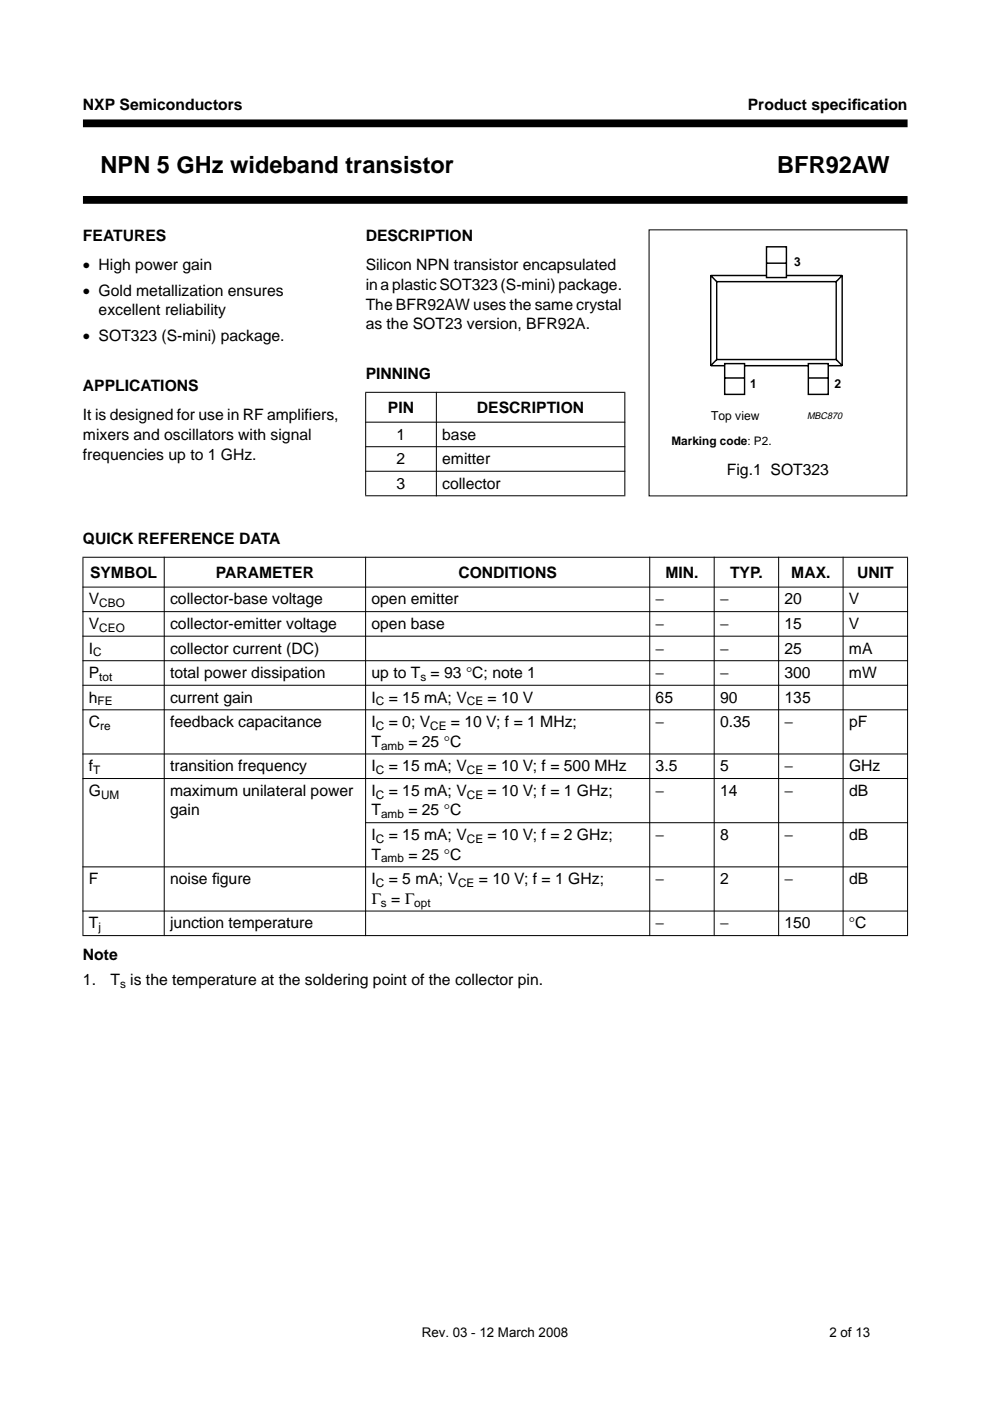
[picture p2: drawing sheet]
<svg xmlns="http://www.w3.org/2000/svg" width="210mm" height="297mm" viewBox="0 0 210 297" stroke-linecap="round" stroke-linejoin="round" font-family="sans-serif">
<defs><g id="words">
<g font-size="5">
<text x="21.3" y="36.6">NPN 5 GHz wideband transistor</text>
<text x="164.8" y="36.6">BFR92AW</text>
</g>
<g font-size="3.3">
<text x="17.6" y="23.4">NXP Semiconductors</text>
<text x="158.6" y="23.4">Product specif</text>
<text x="180.6" y="23.4">ication</text>
<text x="17.6" y="51.1">FEATURES</text>
<text x="77.5" y="51.1">DESCRIPTION</text>
<text x="17.6" y="57.3">• High power gain</text>
<text x="77.5" y="57.3">Silicon NPN transistor encapsulated</text>
<text x="17.6" y="62.7">• Gold metallization ensures</text>
<text x="77.5" y="61.5">in a plastic SOT323 (S-mini) package.</text>
<text x="77.5" y="65.6">The BFR92AW uses the same crystal</text>
<text x="20.9" y="66.9">excellent reliability</text>
<text x="77.5" y="69.8">as the SOT23 version, BFR92A.</text>
<text x="17.6" y="72.3">• SOT323 (S-mini) package.</text>
<text x="17.6" y="82.9">APPLICATIONS</text>
<text x="77.5" y="80.4">PINNING</text>
<text x="17.6" y="89.1">It is designed for use in RF amplifiers,</text>
<text x="82.2" y="87.5">PIN</text>
<text x="101.1" y="87.5">DESCRIPTION</text>
<text x="17.6" y="93.3">mixers and oscillators with signal</text>
<text x="84.1" y="93.2">1</text>
<text x="93.8" y="93.2">base</text>
<text x="17.6" y="97.5">frequencies up to 1 GHz.</text>
<text x="84.1" y="98.4">2</text>
<text x="93.8" y="98.4">emitter</text>
<text x="154.1" y="100.8">Fig.1 SOT323</text>
<text x="84.1" y="103.6">3</text>
<text x="93.8" y="103.6">collector</text>
<text x="17.6" y="115.4">QUICK REFERENCE DATA</text>
<text x="19.1" y="122.5">SYMBOL</text>
<text x="45.8" y="122.5">PARAMETER</text>
<text x="97.2" y="122.5">CONDITIONS</text>
<text x="141.1" y="122.5">MIN.</text>
<text x="154.8" y="122.5">TYP.</text>
<text x="167.8" y="122.5">MAX.</text>
<text x="181.7" y="122.5">UNIT</text>
<text x="18.8" y="128.2">V</text>
<text x="36.1" y="128.2">collector-base voltage</text>
<text x="78.8" y="128.2">open emitter</text>
<text x="139" y="128.2">−</text>
<text x="152.7" y="128.2">−</text>
<text x="166.3" y="128.2">20</text>
<text x="180" y="128.2">V</text>
<text x="18.8" y="133.4">V</text>
<text x="36.1" y="133.4">collector-emitter voltage</text>
<text x="78.8" y="133.4">open base</text>
<text x="139" y="133.4">−</text>
<text x="152.7" y="133.4">−</text>
<text x="166.3" y="133.4">15</text>
<text x="180" y="133.4">V</text>
<text x="18.8" y="138.6">I</text>
<text x="18.8" y="143.8">P</text>
<text x="36.1" y="138.6">collector current (DC)</text>
<text x="36.1" y="143.8">total power dissipation</text>
<text x="78.8" y="143.8">up to T = 93 °C; note 1</text>
<text x="139" y="143.8">−</text>
<text x="139" y="138.6">−</text>
<text x="152.7" y="143.8">−</text>
<text x="152.7" y="138.6">−</text>
<text x="166.3" y="143.8">300</text>
<text x="166.3" y="138.6">25</text>
<text x="180" y="143.8">mW</text>
<text x="180" y="138.6">mA</text>
<text x="18.8" y="149">h</text>
<text x="36.1" y="149">current gain</text>
<text x="78.8" y="149">I</text>
<text x="82.4" y="149">= 15 mA; V</text>
<text x="103.4" y="149">= 10 V</text>
<text x="139" y="149">65</text>
<text x="152.7" y="149">90</text>
<text x="166.3" y="149">135</text>
<text x="18.8" y="154.2">C</text>
<text x="36.1" y="154.2">feedback capacitance</text>
<text x="78.8" y="154.2">I</text>
<text x="82.4" y="154.2">= 0; V</text>
<text x="95.6" y="154.2">= 10 V; f = 1 MHz;</text>
<text x="139" y="154.2">−</text>
<text x="152.7" y="154.2">0.35</text>
<text x="166.3" y="154.2">−</text>
<text x="180" y="154.2">pF</text>
<text x="78.8" y="158.3">T</text>
<text x="86.6" y="158.3">= 25 °C</text>
<text x="18.8" y="163.5">f</text>
<text x="36.1" y="163.5">transition frequency</text>
<text x="78.8" y="163.5">I</text>
<text x="82.4" y="163.5">= 15 mA; V</text>
<text x="103.4" y="163.5">= 10 V; f = 500 MHz</text>
<text x="139" y="163.5">3.5</text>
<text x="152.7" y="163.5">5</text>
<text x="166.3" y="163.5">−</text>
<text x="180" y="163.5">GHz</text>
<text x="18.8" y="168.7">G</text>
<text x="36.1" y="168.7">maximum unilateral power</text>
<text x="36.1" y="172.9">gain</text>
<text x="78.8" y="168.7">I</text>
<text x="78.8" y="172.9">T</text>
<text x="82.4" y="168.7">= 15 mA; V</text>
<text x="86.6" y="172.9">= 25 °C</text>
<text x="103.4" y="168.7">= 10 V; f = 1 GHz;</text>
<text x="139" y="168.7">−</text>
<text x="152.7" y="168.7">14</text>
<text x="166.3" y="168.7">−</text>
<text x="180" y="168.7">dB</text>
<text x="78.8" y="178.1">I</text>
<text x="82.4" y="178.1">= 15 mA; V</text>
<text x="103.4" y="178.1">= 10 V; f = 2 GHz;</text>
<text x="139" y="178.1">−</text>
<text x="152.7" y="178.1">8</text>
<text x="166.3" y="178.1">−</text>
<text x="180" y="178.1">dB</text>
<text x="78.8" y="182.3">T</text>
<text x="86.6" y="182.3">= 25 °C</text>
<text x="18.8" y="187.5">F</text>
<text x="36.1" y="187.5">noise f</text>
<text x="45" y="187.5">igure</text>
<text x="78.8" y="191.6">Γ = Γ</text>
<text x="78.8" y="187.5">I</text>
<text x="82.4" y="187.5">= 5 mA; V</text>
<text x="101.5" y="187.5">= 10 V; f = 1 GHz;</text>
<text x="139" y="187.5">−</text>
<text x="152.7" y="187.5">2</text>
<text x="166.3" y="187.5">−</text>
<text x="180" y="187.5">dB</text>
<text x="18.8" y="196.8">T</text>
<text x="36.1" y="196.8">junction temperature</text>
<text x="139" y="196.8">−</text>
<text x="152.7" y="196.8">−</text>
<text x="166.3" y="196.8">150</text>
<text x="180" y="196.8">°C</text>
<text x="17.6" y="203.5">Note</text>
<text x="17.6" y="208.9">1.</text>
<text x="23.4" y="208.9">T is the temperature at the soldering point of the collector pin.</text>
</g>
<g font-size="2.8">
<text x="89.4" y="283.4">Rev. 03 - 12 March 2008</text>
<text x="175.9" y="283.4">2 of 13</text>
</g>
<g font-size="2.6">
<text x="168.4" y="56.3">3</text>
<text x="159.1" y="82.2">1</text>
<text x="176.9" y="82.2">2</text>
<text x="150.8" y="89.1">Top view</text>
</g>
<g font-size="2.5">
<text x="142.4" y="94.4">Marking code: P2.</text>
<text x="21.1" y="128.8">CBO</text>
<text x="21.1" y="134">CEO</text>
<text x="19.8" y="139.2">C</text>
<text x="20.7" y="149.6">FE</text>
<text x="21.1" y="144.4">tot</text>
<text x="79.7" y="149.6">C</text>
<text x="89.1" y="144.4">s</text>
<text x="99" y="149.6">CE</text>
<text x="21.2" y="154.8">re</text>
<text x="79.7" y="154.8">C</text>
<text x="91.2" y="154.8">CE</text>
<text x="80.8" y="158.9">amb</text>
<text x="19.8" y="164.1">T</text>
<text x="79.7" y="164.1">C</text>
<text x="99" y="164.1">CE</text>
<text x="21.4" y="169.3">UM</text>
<text x="79.7" y="169.3">C</text>
<text x="80.8" y="173.5">amb</text>
<text x="99" y="169.3">CE</text>
<text x="79.7" y="178.7">C</text>
<text x="99" y="178.7">CE</text>
<text x="80.8" y="182.9">amb</text>
<text x="79.7" y="188.1">C</text>
<text x="97.1" y="188.1">CE</text>
<text x="20.9" y="197.4">j</text>
<text x="80.8" y="192.2">s</text>
<text x="87.8" y="192.2">opt</text>
<text x="25.4" y="209.5">s</text>
</g>
<text font-size="2" x="171.1" y="88.9">MBC870</text>
</g></defs>
<path d="M17.6 26.2h174.8M17.6 42.4h174.8" fill="none" stroke="#000" stroke-width="1.7" stroke-linecap="butt"/>
<path d="M77.4 83.2h55.2zM77.4 89.5h55.2zM77.4 94.7h55.2zM77.4 99.9h55.2zM77.5 83.3v21.7zM92.5 83.1v22.1zM132.5 83.3v21.7zM77.4 105.1h55.2z" fill="#000" stroke="#000" stroke-width=".21"/>
<g fill="#fff">
<path d="M141.7 92.8h46.6v1.6h-46.6z" fill-rule="evenodd"/>
<path d="M141.6 98.6h46.7v6.6h-46.7z" fill-rule="evenodd"/>
</g>
<path d="M137.5 52.5h54.9v7.5h-54.9z" fill="#fff"/>
<g fill="none" stroke="#000" stroke-width=".31">
<path d="M150.7 58.4l1.3 1.3M150.7 58.4v19.1M150.7 58.4h11.8M152 59.7h25.3v16.5h-25.3zM162.5 52.3h4.2v6.5h-4.2zM162.5 55.8h4.2M166.7 58.4h11.9M178.6 58.4l-1.3 1.3M178.6 58.4v19.1M150.7 77.5h2.9M152 76.2l-1.3 1.3M153.6 77.1h4.3v6.5h-4.3z"/>
<path d="M157.9 77.5h13.5M171.4 77.1h4.2v6.5h-4.2zM175.6 77.5h3M177.3 76.2l1.3 1.3M153.6 80.1h4.3M171.4 80.1h4.2"/>
</g>
<path d="M137.6 48.7h54.7v56.4h-54.7z" fill="none" stroke="#000" stroke-width=".21"/>
<g fill="#000" stroke="#000" stroke-width=".21">
<path d="M17.5 118.1h175zM17.5 124.5h175zM17.5 129.7h175zM17.5 134.9h175zM17.5 140.1h175zM17.5 145.3h175zM17.5 150.5h175zM17.5 159.9h175zM17.5 165.1h175zM77.4 174.4h115.1zM17.6 118.3v80zM34.8 118v80.5z"/>
<path d="M77.5 118v80.5zM137.8 118v80.5zM151.4 118v80.5zM165.1 118v80.5zM178.8 118v80.5zM192.4 118.3v80zM17.5 183.8h175zM17.5 193.2h175zM17.5 198.4h175z"/>
</g>
<use href="#words"/>
</svg>
